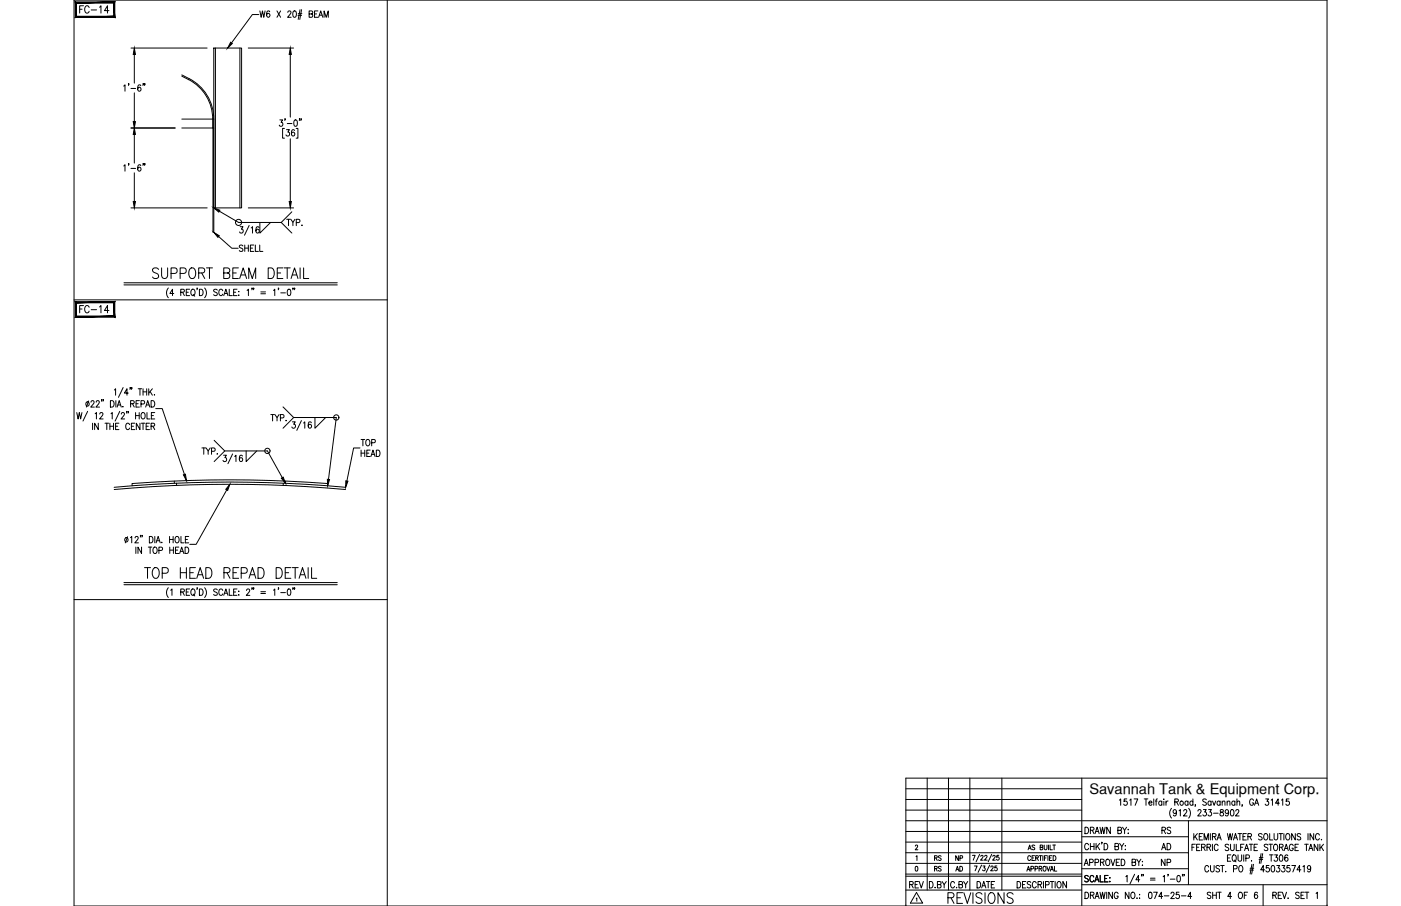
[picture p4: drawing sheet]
<svg xmlns="http://www.w3.org/2000/svg" width="432mm" height="279mm" viewBox="0 0 432 279" stroke-linecap="round" stroke-linejoin="round" font-family="sans-serif">
<defs><g id="words">
<g font-size="6.6">
<text x="46.2" y="87.1">SUPPORT BEAM DETAIL</text>
<text x="43.7" y="179.6">TOP HEAD REPAD DETAIL</text>
<text x="291.4" y="279.8">REVISIONS</text>
</g>
<g font-size="5.3">
<text x="23.6" y="5.3">FC-14</text>
<text x="23.6" y="97.7">FC-14</text>
<text x="279.4" y="275.2">REV</text>
<text x="353.1" y="278.3">074-25-4</text>
</g>
<g font-size="4.9">
<text x="73" y="78.7">SHELL</text>
<text x="82.6" y="130.9">TYP.</text>
<text x="357" y="263.2">AD</text>
<text x="357.4" y="258.2">RS</text>
<text x="357" y="268.1">NP</text>
</g>
<text font-size="4.5" x="335.7" y="244.9">Savannah Tank &amp; Equipment Corp.</text>
<g font-size="4.4">
<text x="287.2" y="269.9">RS</text>
<text x="287.2" y="266.7">RS</text>
<text x="293.5" y="266.7">NP</text>
<text x="293.9" y="269.9">AD</text>
</g>
</g></defs>
<!-- layer: 0 -->
<g fill="none" stroke="#000" stroke-width=".31">
<path d="M22.8 0h386.2v279.4h-386.2zM119.4 0v279.4M22.8 92.5h96.6M22.8 184.9h96.6M285.8 240v34.5M292.3 240v34.5M298.9 240v34.5M308.8 240v34.5M333.4 240v39.4M409 240h-129.8v39.4M279.2 253.1h129.8M279.2 259.7h54.2"/>
<path d="M279.2 256.4h54.2M279.2 249.8h54.2M279.2 246.5h54.2M279.2 243.2h54.2M333.4 258h32.9M366.3 253.1v19.7M279.2 266.3h54.2M279.2 263h87.1M279.2 270.2h54.2M279.2 269.6h54.2M279.2 274.5h54.2M333.4 267.9h32.9"/>
<path d="M333.4 272.8h75.6M389.3 272.8v6.6"/>
</g>
<!-- layer: TEXT -->
<g fill="none" stroke="#000" stroke-width=".31">
<path d="M334.4 255.1a1.01 1.01 0 0 1 1.1 1 1.01 1.01 0 0 1-1.1 1zM336.1 256.1l.9-.2 .1-.6-1-.2v2M336.6 256.1l.6 1M337.5 257.1l.6-2 .7 2M337.7 256.4h.8M339 255.1l.4 2 .4-2 .4 2 .4-2M339.7 259.8h-.2h.2l-.2 .5M342.2 255.1v2l-1.1-2v2M344.5 256.1l1-.2 .1-.6-1.1-.2v2l1.1-.2 .1-.5-.5-.3M345 246.8l.4-.4v1.9M346 255.1l.6 1v1M347.2 255.1l-.6 1"/>
<path d="M347.3 246.4h-.8l-.1 .8a.61 .61 0 0 1 .9 .1 .61 .61 0 0 1-.1 .8 .61 .61 0 0 1-.8-.1M347.6 257h.2zM347.7 255.8v.1zM348.2 246.8l.4-.4v1.9M349.5 246.4h1.2l-.8 1.9M352.7 246.4h1.1M353.2 246.4v1.9M354.1 247.6h.9l-.1-.5a.58 .58 0 0 0-.8 .7 .58 .58 0 0 0 .9 .3M355.6 246.4v1.9M356.1 247h.5M356.7 246.4l-.3 .1-.1 .3v1.5M358.1 247.3l-.2-.2a.58 .58 0 0 0-.8 .6 .58 .58 0 0 0 1 .4"/>
<path d="M358.1 247v1.3M358.7 246.4v.2zM358.7 247.1v1.2M359.4 247v1.3M360 247l-.4 .1-.2 .5M361.1 249.3a2.24 2.24 0 0 0 0 3M362.1 247.3l.9-.1 .1-.6-1-.2v1.9M362.6 250.3l-.1 .3a.54 .54 0 0 1-.8 .1 .54 .54 0 0 1 0-.8 .54 .54 0 0 1 .8 .1l.1 .3a.9 .9 0 0 1-.6 1.3l-.4-.2M362.6 247.3l.6 1M363.4 250l.4-.3v1.9M364.8 250.1l.2-.3 .5-.1 .3 .5-1.1 1.4h1.2M366.1 247.3l-.1-.2a.58 .58 0 0 0-.8 .6 .58 .58 0 0 0 .9 .4"/>
<path d="M366.1 247v1.3M366.4 249.3a2.31 2.31 0 0 1 0 3M367.7 247.3a.56 .56 0 0 0-.8 0 .56 .56 0 0 0 0 .8 .56 .56 0 0 0 .8 0M367.7 246.4v1.9M367.9 257.1v1.9M368.3 257.9l.7 1.1M368.5 248.3h-.2h.2l-.2 .4M369 257.1l-1.1 1.3M369.2 250.1l.3-.4h.4l.3 .3-1.1 1.6h1.1M369.6 258h.6M370.6 257.1h-1v1.9h1M370.9 249.7h.9l-.5 .7a.6 .6 0 0 1 .5 .9 .6 .6 0 0 1-1.1 0"/>
<path d="M371.1 259v-1.9l.7 1.9 .6-1.9v1.9M371.8 246.7l-.4-.3-.7 .3 .2 .4 .9 .7v.3l-.4 .2-.7-.2M372.5 249.7h.9l-.5 .7a.6 .6 0 0 1 .5 1 .6 .6 0 0 1-1.1-.1M373 257.1v1.9M373.3 247.3a.56 .56 0 0 0-.8 0 .56 .56 0 0 0 0 .8 .56 .56 0 0 0 .8 0M373.3 247v1.3M373.7 258l.9-.1 .1-.7-1-.1v1.9M373.7 247l.5 1.3 .5-1.3M374 250.8h1.5M374.2 258l.6 1M375.1 259l.7-1.9 .6 1.9M375.3 258.4h.9"/>
<path d="M376 247.3a.56 .56 0 0 0-.7 0 .56 .56 0 0 0 0 .8 .56 .56 0 0 0 .7 0M376 247v1.3M376.2 249.8v.5a.72 .72 0 0 1 .8 .4 .72 .72 0 0 1-.3 .9 .63 .63 0 0 1-.7-.6 .63 .63 0 0 1 .8-.6l.2-.3v-.3zM376.7 247.4l.4-.4 .4 .1v1.2M376.7 247v1.3M378.2 247.4l.4-.4 .4 .1 .1 1.2M378.2 247v1.3M378.3 257.1l.4 1.9 .4-1.9 .4 1.9 .4-1.9M378.6 250.3v.3a.54 .54 0 0 1-.8 .1 .54 .54 0 0 1 0-.8 .54 .54 0 0 1 .8 .1v.3a.9 .9 0 0 1-.6 1.3l-.3-.2M379.4 249.8l.3-.1a1.06 1.06 0 0 1 .6 .9 1.06 1.06 0 0 1-.6 1l-.3-.1-.2-.7zM380.2 259l.6-1.9 .6 1.9M380.4 258.4h.8"/>
<path d="M380.6 247.3a.56 .56 0 0 0-.8 0 .56 .56 0 0 0 0 .8 .56 .56 0 0 0 .8 0M380.6 247v1.3M380.9 250.1l.1-.3 .5-.1 .3 .5-1 1.4h1.1M381.2 247.4l.4-.4 .4 .1 .1 1.2M381.2 246.4v1.9M381.6 257.1h1.1M382.1 257.1v1.9M382.9 248.3l-.1 .4M383.1 258h.6M384.1 257.1h-1v1.9h1M384.6 258l1-.1 .1-.7-1.1-.1v1.9M385.2 258l.5 1"/>
<path d="M386.3 246.8a.61 .61 0 0 0-.7-.4 .61 .61 0 0 0-.5 .7v.5a.61 .61 0 0 0 .6 .8 .61 .61 0 0 0 .6-.8h-.4M386.7 248.3l.6-1.9 .6 1.9M386.9 247.7h.8M389 257.3l-.4-.2-.7 .2 .1 .5 .9 .5v.6l-.6 .1-.4-.3M389.8 257.2l.2-.1a1 1 0 0 1 .8 1 1 1 0 0 1-.8 .9 1.29 1.29 0 0 1-.2-1.8zM390.1 246.4h.9l-.5 .7a.6 .6 0 0 1 .5 .9 .6 .6 0 0 1-1.1 0M391.3 257.1v1.9h1M391.8 246.8l.4-.4v1.9M392.7 257.1v1.6l.4 .3 .6-.3 .1-1.6M394.2 257.1h1.1M394.3 247.7h-1.2l.8-1.3v1.9M394.8 257.1v1.9"/>
<path d="M395 246.8l.4-.4v1.9M395.7 257.1v1.9M396.6 257.2l.1-.1a1 1 0 0 1 .9 1 1 1 0 0 1-.9 .9 1.24 1.24 0 0 1-.1-1.8zM397.3 246.4h-.8l-.1 .8a.61 .61 0 0 1 .9 .1 .61 .61 0 0 1-.1 .8 .61 .61 0 0 1-.9-.1M399.2 257.1v1.9l-1.1-1.9v1.9M400.9 257.3l-.4-.2-.7 .2 .1 .5 .9 .5-.1 .6-.5 .1-.4-.3M403.1 257.1v1.9M404.9 257.1v1.9l-1.1-1.9v1.9M406.7 257.5a.62 .62 0 0 0-.8-.4 .62 .62 0 0 0-.5 .7v.5a.62 .62 0 0 0 .5 .7 .62 .62 0 0 0 .8-.4M407.2 258.9h.2zM282.1 260.9l.3-.3 .4 .3-.7 1.2h.8M282.2 267.2h.2a.82 .82 0 0 1 .5 .7 .82 .82 0 0 1-.5 .7l-.3-.2z"/>
<path d="M282.3 264.2l.3-.3v1.5M282.4 277.1l.2-.2v1M282.5 275.2l1.9 3.3h-3.8zM288.2 273.6v.2zM288.9 272.8l1-.1v-.8l-1-.1v2l1.1-.2v-.4l-.4-.4M290.4 271.8l.6 1v1M291.7 271.8l-.7 1M294.2 272.3a.62 .62 0 0 0-.7-.5 .62 .62 0 0 0-.5 .8v.5a.62 .62 0 0 0 .5 .7 .62 .62 0 0 0 .7-.5M295.6 272.8l.9-.1 .1-.7-1-.2v2l1-.2 .1-.4-.4-.4M297 271.8l.6 1v1M298.3 271.8l-.7 1M299.7 263.8h.8l-.5 1.5"/>
<path d="M300.3 267.1h.9l-.7 1.4M301.1 271.8a1 1 0 0 1 1.2 1 1 1 0 0 1-1.2 1zM301.9 263.5l-1.1 2.2M302.3 264.1l.5-.3 .2 .4-.8 1.1h.9M302.5 266.8l-1 2.2M302.6 273.8l.6-2 .6 2M302.9 267.1h.7l-.3 .5a.44 .44 0 0 1 .3 .7 .44 .44 0 0 1-.8 0M303.5 264.1l.1-.3h.4l.2 .4-.8 1.1h.9M304 271.8h1.1M304.6 271.8v2M305 266.8l-1 2.2M305.4 267.4l.2-.3 .5 .2-.8 1.2h.9"/>
<path d="M305.6 263.5l-1 2.2M306 264.1l.1-.3h.4l.2 .4-.8 1.1h.9M306.6 271.8h-1.1v2M307.3 267.1h-.6l-.1 .6a.46 .46 0 0 1 .7 0 .46 .46 0 0 1-.1 .7 .46 .46 0 0 1-.7-.1M307.8 263.8h-.5l-.1 .6a.46 .46 0 0 1 .7 0 .46 .46 0 0 1-.1 .7 .46 .46 0 0 1-.7-.1M313.5 271.8a1 1 0 0 1 1.1 1 1 1 0 0 1-1.1 1zM316.2 271.8h-1v2h1M316.5 268.6l.5-1.4 .4 1.4M316.7 268.2h.6M316.9 262.1l.5-1.5 .4 1.5M317.1 261.6h.5M317.6 264.2a.46 .46 0 0 0-.5-.3 .46 .46 0 0 0-.3 .5v.4a.46 .46 0 0 0 .3 .6 .46 .46 0 0 0 .5-.4"/>
<path d="M317.7 272.1l-.4-.3-.7 .3 .1 .5 .9 .5a.48 .48 0 0 1-.3 .7l-.7-.3M317.7 267.9h.8v-.7h-.8v1.4M318.1 264.6h.5M318.9 263.9h-.8v1.5h.8M318.9 260.8l-.3-.2-.5 .2 .1 .4 .7 .4-.3 .5-.5-.2M319 267.9h.7v-.7h-.7v1.4M319.2 264.6l.7-.1v-.6h-.7v1.5M319.4 272.3a.62 .62 0 0 0-.8-.5 .62 .62 0 0 0-.4 .8v.5a.62 .62 0 0 0 .4 .7 .62 .62 0 0 0 .8-.5M319.6 264.6l.4 .8M319.9 272.8l1-.1 .1-.7-1.1-.2v2M320.3 267.9l.7-.1v-.6h-.7v1.4M320.3 263.9h.8"/>
<path d="M320.5 272.8l.6 1M320.6 261.3l.7-.1 .1-.5-.8-.1v1.5l.8-.2v-.5l-.3-.1M320.7 267.9l.4 .7M320.7 263.9v1.5M321.4 263.9v1.5M321.6 271.8v2M321.7 267.2a.68 .68 0 0 1 .7 .7 .68 .68 0 0 1-.7 .7l-.2-.5zM321.8 260.6v1l.4 .5 .4-.2 .1-1.3M321.9 264.6h.5M322.2 272.9l1-.1v-.9l-1-.1v2M322.6 267.2l.5 1.4 .5-1.4M322.7 263.9h-.8v1.5"/>
<path d="M323 263.9v1.5M323.2 260.6v1.5M323.5 264.6h.4M323.6 260.6v1.5h.8M323.7 271.8h1.1M323.7 268.6l.5-1.4 .5 1.4M323.9 268.2h.6M324.2 263.9h-.7v1.5h.7M324.3 271.8v2M324.5 260.6h.8M324.6 263.9a.75 .75 0 0 1 .9 .7 .75 .75 0 0 1-.9 .8zM324.9 260.6v1.5"/>
<path d="M325 267.2v1.4h.7M325.2 271.8v2M326.1 271.9l.1-.1a1.01 1.01 0 0 1 .9 1 1.01 1.01 0 0 1-.9 1 1.27 1.27 0 0 1-.1-1.9zM328.7 271.8v2l-1.1-2v2M334.2 266.9l.6-1.9 .6 1.9M334.4 275.1a1 1 0 0 1 1.1 1 1 1 0 0 1-1.1 1zM334.4 266.3h.8M335.4 270.3l-.4-.3-.7 .3 .2 .4 .9 .7v.3l-.4 .3-.7-.3M335.5 260.6a.62 .62 0 0 0-.7-.5 .62 .62 0 0 0-.5 .8v.4a.62 .62 0 0 0 .5 .8 .62 .62 0 0 0 .7-.5M335.8 266l1-.1 .1-.7-1.1-.2v1.9M336.1 276.1l.9-.1 .1-.7-1-.2v2M336.1 260.1v2"/>
<path d="M336.1 261h1.1M336.6 276.1l.6 1M337.1 270.5a.61 .61 0 0 0-.7-.5 .61 .61 0 0 0-.5 .7v.5a.61 .61 0 0 0 .5 .8 .61 .61 0 0 0 .7-.5M337.2 260.1v2M337.4 272l.7-2 .6 2M337.5 266l1-.1v-.7l-1-.2v1.9M337.5 277.1l.6-2 .7 2M337.7 271.3h.8M337.7 276.5h.8M337.8 260.1v2M338.2 260.9l.7 1.2M338.9 260.1l-1.1 1.3"/>
<path d="M339 275.1l.4 2 .4-2 .4 2 .4-2M339.1 270v2h1M339.2 265.9l.9-.1v-.7l-.9-.1v1.9M339.7 265.9l.6 1M340.3 260.1a1 1 0 0 1 1.1 1 1 1 0 0 1-1.1 1zM340.5 270.9h.6M341.1 265.1l.1-.1a1 1 0 0 1 .9 .9 1 1 0 0 1-.9 1 1.26 1.26 0 0 1-.1-1.8zM341.1 275.1v2M341.5 270h-1v2h1M342 271.9h.1zM342.1 270.6v.2zM342.4 265l.6 1.9 .6-1.9"/>
<path d="M342.9 275.1v2l-1.2-2v2M343.6 261l1-.1v-.7l-1-.1v2l1.1-.2 .1-.5-.4-.4M344 265.9h.7M344.6 275.6a.62 .62 0 0 0-.7-.5 .62 .62 0 0 0-.5 .8v.5a.62 .62 0 0 0 .6 .7 .62 .62 0 0 0 .6-.7h-.4M345.1 260.1l.6 .9v1.1M345.1 265h-1.1v1.9h1.1M345.6 265a1 1 0 0 1 1.1 .9 1 1 0 0 1-1.1 1zM346.4 260.1l-.7 .9M346.8 260.8v.1zM346.8 261.9v.2zM347 270.4l.4-.4v2M348 275.1v2l-1.2-2v2"/>
<path d="M348.8 275.2l.2-.1a1 1 0 0 1 .8 1 1 1 0 0 1-.8 1 1.29 1.29 0 0 1-.2-1.9zM348.9 265.9l1-.1v-.7l-1-.1v1.9l1-.1 .1-.5-.4-.4M349.7 269.6l-1.4 3M350.4 265l.6 .9v1M350.4 277h.1zM351.2 275.8h.1M351.2 276.9h.1M351.3 271.3h-1.2l.8-1.3v2M351.6 265l-.6 .9M351.9 269.7h-.1h.1l-.1 .5M352 266.8h.2zM352.1 265.6v.2z"/>
<path d="M352.4 269.7l-.1 .5M354.6 270.8h1.4M354.6 271.4h1.4M358.5 270.4l.4-.4v2M360.1 269.7l-.2 .5M360.7 271.1h1.4M362.9 270.1l.3-.1a1.09 1.09 0 0 1 .6 1 1.09 1.09 0 0 1-.6 1 1.43 1.43 0 0 1-.3-1.9zM364.5 269.7l-.1 .5M365 269.7h-.2h.2l-.2 .5M367.4 261.3h.6M368.4 260.4h-1v1.9M368.8 261.3h.6"/>
<path d="M369.8 260.4h-1v1.9h1M370.3 261.3l1-.1 .1-.7-1.1-.1v1.9M370.9 261.3l.6 1M372 261.3l1-.1v-.7l-1-.1v1.9M372.5 267.4a.61 .61 0 0 0-.7-.5 .61 .61 0 0 0-.5 .8v.4a.61 .61 0 0 0 .5 .8 .61 .61 0 0 0 .7-.5M372.6 261.3l.5 1M373.1 266.9v1.4l.4 .6 .6-.3 .1-1.7M373.2 275.4l-.4-.3-.7 .3 .1 .5 .9 .5a.48 .48 0 0 1-.3 .7l-.7-.3M373.7 260.4v1.9M373.8 276.1h1.1M373.8 275.1v2M374.9 275.1v2"/>
<path d="M375.3 275.1h1.1M375.4 260.8a.61 .61 0 0 0-.7-.4 .61 .61 0 0 0-.5 .7v.5a.61 .61 0 0 0 .5 .7 .61 .61 0 0 0 .7-.4M375.8 275.1v2M375.9 267.2l-.4-.3-.7 .3 .1 .5 1 .6v.3l-.4 .3-.7-.3M376.2 266.9h1.1M376.7 266.9v2M377.8 268.7v.2zM378.3 264.6h.6M378.7 260.6l-.4-.2h-.6v.6l.8 .5 .2 .5-.4 .3-.7-.3M379.3 260.4v1.3l.5 .6 .5-.3 .1-1.6M379.3 263.6h-1v2h1M379.6 276.5h-1.2l.8-1.4v2"/>
<path d="M379.9 263.9l.3-.3a1 1 0 0 1 .8 1 1 1 0 0 1-.8 1l-.4-.7zM380.2 267.9h.9l.1-.8-1-.2v2M380.5 265.2l.4 .6M381 260.4v1.9h1M381.6 263.6v1.4l.5 .6 .5-.3 .1-1.7M382 275.2l.1-.1a1 1 0 0 1 .9 1 1 1 0 0 1-.9 1 1.27 1.27 0 0 1-.1-1.9zM382.1 267l.2-.1a1.02 1.02 0 0 1 .8 1 1.02 1.02 0 0 1-.8 1 1.27 1.27 0 0 1-.2-1.9zM382.4 261.3h.6M383.3 263.6v2M383.4 260.4h-1v1.9M383.5 276.1h.6M383.6 262.3l.6-1.9 .7 1.9"/>
<path d="M383.8 261.7h.8M384 264.7l.9-.1 .1-.8-1-.2v2M384.5 275.1h-1v2M385 260.4h1.1M385.2 268.3h1.1M385.3 267.8h1.1M385.6 260.4v1.9M385.7 265.4v.2zM385.8 266.6l-.5 3M386.3 266.6l-.5 3M386.5 261.3h.7M387.6 260.4h-1.1v1.9h1.1"/>
<path d="M387.6 275.4l-.5-.3a1.13 1.13 0 0 0 .1 2 .58 .58 0 0 0 .4-.8 .58 .58 0 0 0-.9-.1l-.1 .3M388 265h1.2M388.1 264.5h1.2M388.7 263.2l-.6 3.1M389.2 263.2l-.6 3.1M389.8 268.2h-1.2l.8-1.3v2M390.8 260.6l-.4-.2-.8 .2 .2 .5 .8 .4v.7l-.6 .1-.4-.3M391.1 260.4h1.1M391.1 266.9h-.8l-.1 .9a.62 .62 0 0 1 1 0 .62 .62 0 0 1-.1 .9 .62 .62 0 0 1-.9-.2M391.2 263.6h1.2M391.6 260.4v1.9M391.8 263.6v2"/>
<path d="M392 267l.2-.1a1.09 1.09 0 0 1 .7 1 1.09 1.09 0 0 1-.7 1l-.4-.4v-.4zM392.3 276.1l1-.1v-.8l-1-.1v2M392.8 260.4h.2a1 1 0 0 1 .8 .9 1 1 0 0 1-.8 1 1.26 1.26 0 0 1-.2-1.9zM392.8 263.6h.9l-.5 .8a.6 .6 0 0 1 .5 .9 .6 .6 0 0 1-1-.1M392.9 276.1l.5 1M393.5 266.9h.9l-.5 .8a.6 .6 0 0 1 .5 .9 .6 .6 0 0 1-1-.1M394 276.1h.6M394.4 261.3l.9-.1 .1-.7-1-.1v1.9M394.5 263.7l.3-.1a1.07 1.07 0 0 1 .6 1 1.07 1.07 0 0 1-.6 1 1.38 1.38 0 0 1-.3-1.9zM394.9 261.3l.6 1M395 275.1h-1v2h1M395.1 266.9h.9l-.5 .8a.6 .6 0 0 1 .5 .9 .6 .6 0 0 1-1.1-.1"/>
<path d="M395.2 275.1l.7 2 .6-2M395.8 262.3l.6-1.9 .7 1.9M396 261.7h.8M396.9 263.9l-.3-.3a1.09 1.09 0 0 0-.7 1 1.09 1.09 0 0 0 .6 1 .56 .56 0 0 0 .6-.5 .56 .56 0 0 0-.5-.6 .56 .56 0 0 0-.7 .4M396.9 277h.2zM397.5 266.9h-.8l-.1 .9a.61 .61 0 0 1 .9 0 .61 .61 0 0 1-.1 .9 .61 .61 0 0 1-.8-.2M398.1 266.9h1.2l-.8 2M398.6 260.8a.62 .62 0 0 0-.8-.4 .62 .62 0 0 0-.4 .7v.5a.62 .62 0 0 0 .6 .7 .62 .62 0 0 0 .6-.7h-.4M399.1 261.3h.7M400.2 260.4h-1.1v1.9h1.1M400.4 275.4l-.4-.3-.7 .3 .1 .4 1 .7v.3l-.4 .3-.7-.3M400.9 268.2h-1.2l.8-1.3v2"/>
<path d="M401 276.1h.6M401.6 267.3l.4-.4v2M402 275.1h-1v2h1M402.1 260.4h1.1M402.3 275.1h1.1M402.7 260.4v1.9M402.8 275.1v2M403.4 262.3l.6-1.9 .6 1.9M403.6 261.7h.8M404 267.6l-.3 .5a.55 .55 0 0 1-.7-.2 .55 .55 0 0 1 .2-.8 .55 .55 0 0 1 .7 .1l.1 .4a.93 .93 0 0 1-.7 1.3l-.3-.3M405.6 275.5l.4-.4v2M406.2 260.4v1.9l-1.2-1.9v1.9"/>
<path d="M406.8 260.4v1.9M407.2 261.2l.7 1.1M407.9 260.4l-1.1 1.3"/>
<circle cx="364.2" cy="247.6" r=".62"/>
</g>
<!-- layer: SHOP TAG -->
<path d="M279.2 279.4h.1M409 279.4h.1" fill="none" stroke="#000" stroke-width=".31"/>
<!-- layer: DIM -->
<g fill="none" stroke="#000" stroke-width=".31">
<path d="M40.4 14.8h23.4M41.4 16.8v8.8M76.5 14.8h14M79.8 4.5h-2l-6.4 8.7M80.1 3.4l.4 1.9 .4-1.9 .4 1.9 .4-1.9M83.1 3.6l-.3-.2a1.1 1.1 0 0 0-.6 .9 1.1 1.1 0 0 0 .5 1 .58 .58 0 0 0 .5-.8 .58 .58 0 0 0-.9-.1l-.1 .3M85.4 3.4l1.1 1.9M86.5 3.4l-1.1 1.9M88.7 3.8l.3-.4h.4l.3 .3-1.1 1.6h1.1M89.5 16.8v19.3M90.5 3.5l.4-.1a1.14 1.14 0 0 1-.2 1.9l-.2-.1-.3-.7zM91.8 4.8h1.1"/>
<path d="M91.9 4.2h1.1M92.5 3l-.6 3M92.9 3l-.5 3M95.3 4.3l.9-.1 .1-.7-1-.1v1.9l1-.2 .1-.4-.4-.4M96.9 4.3h.7M98 3.4h-1.1v1.9h1.1M98.2 5.3l.6-1.9 .7 1.9M98.5 4.7h.8M99.9 5.3v-1.9l.6 1.9 .7-1.9v1.9M38.1 26.5l.4-.3v1.9M39.7 25.9h-.1h.1l-.1 .5M40.4 39.5h13.6"/>
<path d="M40.4 27.3h1.4M41.4 28.6v8.9M43.4 26.4l-.5-.2a1.13 1.13 0 0 0 .1 1.9 .59 .59 0 0 0 .5-.7 .59 .59 0 0 0-.8-.4l-.3 .5M44.2 25.9h-.2h.2l-.2 .5M44.7 25.9h-.2h.2l-.2 .5M86.2 37h.9l-.5 .7a.6 .6 0 0 1 .5 1 .6 .6 0 0 1-1-.1M87.7 39.6h-.6v3h.6M87.9 36.7l-.1 .5M88.3 40h.9l-.5 .7a.6 .6 0 0 1 .5 1 .6 .6 0 0 1-1.1-.1M88.5 38.1h1.5M90.8 37.1l.2-.1a1.07 1.07 0 0 1 .7 1 1.07 1.07 0 0 1-.7 .9 1.41 1.41 0 0 1-.2-1.8zM91.3 39.6h.5v3h-.5"/>
<path d="M92.4 36.7l-.2 .5M92.9 36.7h-.2h.2l-.2 .5M38.1 51.2l.4-.4v2M39.7 50.5h-.1h.1l-.1 .5M40.4 51.9h1.4M41.4 41.4v8.9M41.4 53.3v8.8M43.4 51.1l-.3-.3a1.12 1.12 0 0 0-.1 2 .58 .58 0 0 0 .5-.8 .58 .58 0 0 0-1-.2l-.1 .3M44.2 50.5h-.2h.2l-.2 .5M44.7 50.5h-.2h.2l-.2 .5M89.5 42.8v19.3M90.8 40.3l-.3-.3a1.11 1.11 0 0 0-.1 2 .55 .55 0 0 0 .5-.6 .55 .55 0 0 0-.5-.6 .55 .55 0 0 0-.6 .5"/>
<path d="M40.4 64.1h23.4M67.4 72.9l4.1 3.7h1.9M67.6 65.1l5.9 3.5h13.2M74 69.9h.9l-.5 .8a.6 .6 0 0 1 .5 .9 .6 .6 0 0 1-1-.1M76.5 64.1h14M76.8 69.5l-1.4 3M77.4 70.3l.4-.4v2M79.8 70.2l-.3-.3a1.09 1.09 0 0 0-.6 1 1.09 1.09 0 0 0 .5 1 .56 .56 0 0 0 .6-.6 .56 .56 0 0 0-.5-.5 .56 .56 0 0 0-.6 .4M80.1 68.6v3.3l3.3-3.3M88.3 67.6h1.2M88.9 67.6v2M89.6 67.6l.7 1v1"/>
<path d="M90 65.3l-3.3 3.3 3.3 3.3M90.9 67.6l-.6 1M91.3 68.6h1l.1-.8-1.1-.2v2M93 69.5h.2zM38.2 87.2h65.7M38.2 87.9h65.7M51.9 88.8a2.3 2.3 0 0 0 0 3M53.6 90.5h-1.2l.8-1.3v2M55.7 90.1l1-.1v-.7l-1-.1v2M56.3 90.1l.5 1.1M57.4 90.1h.6M58.4 89.2h-1v2h1"/>
<path d="M59.2 89.3l.1-.1a1 1 0 0 1 .8 1 1 1 0 0 1-.8 1 1.24 1.24 0 0 1-.1-1.9zM59.5 90.8l.5 .6M61.5 89.2a1 1 0 0 1 1.1 1 1 1 0 0 1-1.1 1zM63.1 88.8a2.24 2.24 0 0 1 0 3M67 89.5l-.4-.3-.8 .3 .2 .4 .9 .5-.1 .7-.5 .1-.5-.3M68.6 89.7a.61 .61 0 0 0-.7-.5 .61 .61 0 0 0-.4 .7v.5a.61 .61 0 0 0 .4 .8 .61 .61 0 0 0 .7-.5M69 91.2l.6-2 .7 2M69.2 90.5h.8M70.7 89.2v2h.9M72 90.1h.6M73 89.2h-1v2h1M73.6 89.9v.1z"/>
<path d="M73.6 91v.2zM76.2 89.6l.4-.4v2M80.4 90h1.4M80.4 90.6h1.4M84.3 89.6l.4-.4v2M86.5 90.3h1.5M88.8 89.3l.4-.1a1.15 1.15 0 0 1-.2 2l-.4-.4-.1-.5zM38 119.5l-1.5 3M40.2 119.6l-.2 .5M40.7 119.6h-.2h.2l-.2 .5M42.6 119.9h1.1M43.1 119.9v2"/>
<path d="M44.1 119.9v2M45.2 119.9v2M45.8 119.9v2M47 119.9l-1.2 1.3M23.7 127.2l.4 2 .3-2 .4 2 .5-2M27 126.9l-1.4 3M27.3 123.7l-.7 1.8M28 124l.4-.5h.3l.3 .4-.2 .7-.8 .9h1.1M28.5 130.5v2M29.3 127.6l.4-.4v2M29.7 124l.3-.5h.3l.3 .4-.2 .7-.8 .9h1.1M30.3 130.5v2l-1.1-2v2"/>
<path d="M30.8 127.7l.3-.5h.3l.3 .4-1 1.6h1.1M31.4 123.3h-.2h.2l-.2 .4M31.9 123.3l-.2 .4M32.4 130.5h1.1M32.9 130.5v2M33.9 130.5v2M33.9 131.4h1.1M34 123.5a1.01 1.01 0 0 1 1.2 1 1.01 1.01 0 0 1-1.2 1zM34.2 127.6l.4-.4v2M35 130.5v2M35.2 120.3l.4-.4v2M35.6 131.4h.7"/>
<path d="M35.7 123.5v2M36.1 125.5l.6-2 .7 2M36.3 124.9h.8M36.7 130.5h-1.1v2h1.1M36.9 126.9l-1.4 3M37.4 127.7l.3-.5h.3l.4 .4-1.1 1.6h1.1M37.8 125.4h.2zM39.1 126.9l-.1 .5M39.5 121.2h-1.1l.7-1.3v2M39.6 126.9h-.1h.1l-.1 .5M39.9 131a.61 .61 0 0 0-.7-.5 .61 .61 0 0 0-.4 .8v.4a.61 .61 0 0 0 .4 .8 .61 .61 0 0 0 .7-.5M40.3 124.5l.9-.1 .1-.7-1-.2v2"/>
<path d="M40.5 131.4h.6M40.8 124.5l.6 1M41.6 130.5h-1.1v2h1.1M41.8 127.2v2M41.8 128.2h1.1M41.9 124.5h.7M42.9 127.2v2M43 123.5h-1.1v2h1.1M43.1 130.5v2l-1.1-2v2M43.5 124.6l.9-.1 .1-.8-1-.2v2M43.5 130.5h1.2M43.8 127.3l.1-.1a1 1 0 0 1 .9 1 1 1 0 0 1-.9 1 1.27 1.27 0 0 1-.1-1.9z"/>
<path d="M44.1 130.5v2M44.1 120.8h1.1M44.9 125.5l.6-2 .7 2M45 131.4h.7M45.1 124.9h.8M45.3 127.2v2h.9M46.1 130.5h-1.1v2h1.1M46.2 120.7l.8 1.2M46.6 123.5a1.01 1.01 0 0 1 1.1 1 1.01 1.01 0 0 1-1.1 1zM46.6 131.4h.9l.1-.7-1-.2v2M46.7 128.2h.6M47.1 131.4l.6 1.1"/>
<path d="M47.5 121.8h.2zM47.7 127.2h-1v2h1M48 126h2l6.9 20.3M62.2 138.1h1.2M62.8 138.1v2M63.5 138.1l.7 1v1M64.8 138.1l-.6 1M65.2 139.2l.9-.1 .1-.8-1-.2v2M66 135.8l3.3 3.3M71.7 140l-1.4 3M75.9 139.1v3.2l3.2-3.2M87.2 132.1l3.3-3.3h13.2l-2.5 19"/>
<path d="M92.9 129.7l-1.4 3M93.6 130.5l.3-.4v2M95.9 130.4l-.4-.3a1.14 1.14 0 0 0 0 2 .58 .58 0 0 0 .5-.9 .58 .58 0 0 0-.9-.1l-.1 .3M97.1 128.8v3.3l3.3-3.3M111 138.2h-2l-2.1 10.1M111.3 135.5h1.1M111.3 138.8v2M111.3 139.7h1.1M111.8 135.5v2M112.4 138.8v2M113.1 135.6l.1-.1a1 1 0 0 1 .8 1 1 1 0 0 1-.8 1 1.29 1.29 0 0 1-.1-1.9zM113.1 139.7h.6"/>
<path d="M114.1 138.8h-1v2h1M114.6 136.5h.9v-.9l-.9-.1v2M116 138.8a1 1 0 0 1 1.1 1 1 1 0 0 1-1.1 1zM66 142.3l3.3-3.2h13.1l4.6 8.2M66.9 140h.1zM68.9 140.4h.9l-.5 .7a.6 .6 0 0 1 .5 1 .6 .6 0 0 1-1.1-.1M69.9 151.1l-9.4 16.8h-2M72.3 140.8l.4-.4v1.9M74.7 140.7l-.3-.3a1.11 1.11 0 0 0-.1 1.9 .55 .55 0 0 0 .6-.5 .55 .55 0 0 0-.5-.6 .55 .55 0 0 0-.6 .5M114.3 140.8l.7-2 .6 2M114.6 140.1h.8M38.2 179.7h65.7"/>
<path d="M39.3 165.5l-.7 1.9M40.2 165.8l.4-.4v2M41.6 165.9l.4-.5 .4 .1 .2 .3-.2 .7-.8 .9h1.1M41.9 168.7v2M43.4 165.1l-.2 .5M43.6 168.7v2l-1.1-2v2M43.9 165.1h-.2h.2l-.2 .5M45.7 168.7h1.1M46 165.4a.99 .99 0 0 1 1.2 1 .99 .99 0 0 1-1.2 1zM46.3 168.7v2M47.5 168.8l.1-.1a1 1 0 0 1 .9 1 1 1 0 0 1-.9 1 1.26 1.26 0 0 1-.1-1.9zM47.7 165.4v2"/>
<path d="M48.1 167.4l.6-2 .7 2M48.3 166.8h.8M49 169.8l.9-.1 .2-.3-.2-.6-.9-.1v2M49.9 167.2h.1M52.3 165.4v2M52.3 166.4h1.1M52.3 168.7v2M52.3 169.7h1.1M53.4 165.4v2M53.4 168.7v2M54.1 169.7h.6M54.3 165.5l.1-.1a1 1 0 0 1 .8 1 1 1 0 0 1-.8 1 1.27 1.27 0 0 1-.1-1.9z"/>
<path d="M55.1 168.7h-1v2h1M55.4 170.7l.6-2 .6 2M55.6 170h.8M55.8 165.4v2h.9M57 168.7a1 1 0 0 1 1.2 1 1 1 0 0 1-1.2 1zM57.1 166.4h.7M58.2 165.4h-1.1v2h1.1M38.2 180.3h65.7M51.9 181.3a2.3 2.3 0 0 0 0 3M52.6 182l.4-.4v2M55.7 182.6l1-.1v-.8l-1-.1v2M56.3 182.6l.5 1"/>
<path d="M57.4 182.6h.6M58.4 181.6h-1v2h1M59.2 181.7l.1-.1a1 1 0 0 1 .8 1 1 1 0 0 1-.8 1 1.24 1.24 0 0 1-.1-1.9zM59.5 183.2l.5 .6M61.5 181.6a1 1 0 0 1 1.1 1 1 1 0 0 1-1.1 1zM63.1 181.3a2.24 2.24 0 0 1 0 3M67 181.9l-.4-.3-.8 .3 .2 .5 .8 .4v.7l-.5 .1-.5-.3M68.6 182.1a.61 .61 0 0 0-.7-.5 .61 .61 0 0 0-.4 .8v.5a.61 .61 0 0 0 .4 .7 .61 .61 0 0 0 .7-.5M69 183.6l.6-2 .7 2M69.2 182.9h.8M70.7 181.6v2h.9M72 182.6h.6"/>
<path d="M73 181.6h-1v2h1M73.6 182.3v.2zM73.6 183.4v.2zM76 182.1l.3-.5 .5 .1 .2 .3-1.1 1.6h1.1M80.4 182.5h1.4M80.4 183h1.4M84.3 182l.4-.4v2M86.5 182.8h1.5M88.8 181.7h.6l.2 .3v1.2l-.4 .4-.6-.4-.1-.7z"/>
<circle cx="73.5" cy="68.6" r=".94"/>
<circle cx="27" cy="124.5" r=".62"/>
<circle cx="82.4" cy="139.1" r=".81"/>
<circle cx="103.6" cy="128.7" r=".81"/>
<circle cx="39" cy="166.4" r=".61"/>
</g>
<!-- layer: SHELL -->
<path d="M56 23.5a14.2 14.2 0 0 1 9.6 13.2M56 23.1a14.5 14.5 0 0 1 9.9 13.6M56 39.5h9.9M65.6 36.7v2.8M65.6 39.5v32.1M65.9 36.7v34.9M35.2 150.3a391.3 391.3 0 0 1 71.3 0M35.2 151a395.7 395.7 0 0 1 71.3 0M54.4 149v.7M87.3 149v.7" fill="none" stroke="#000" stroke-width=".31"/>
<!-- layer: REPAD -->
<path d="M40.7 149.8v-.7a398.5 398.5 0 0 1 60.3 0v.7M53.7 148.4v.6M88 148.4v.6" fill="none" stroke="#000" stroke-width=".31"/>
<!-- layer: DIM -->
<g fill="#000" stroke="#000" stroke-width=".31">
<path d="M41.4 14.8l.3 2h-.6zM71.1 13l.5 .4-1.4 1.4zM89.5 14.8l.3 2h-.7zM41.1 37.5h.6l-.3 2zM41.4 39.5l.3 1.9h-.6zM41.1 62.1h.6l-.3 2zM65.9 71.6l1.7 1.1-.4 .5zM65.9 64.1l1.9 .7-.4 .6zM89.1 62.1h.7l-.3 2zM56.5 146.4l.7-.2 .3 2zM70.8 149.4l-.6 1.8-.6-.3zM86.7 147.5l.6-.3 .7 1.8z"/>
<path d="M100.9 147.8l.7 .1-.6 1.9zM106.6 148.3l.6 .1-.7 1.9z"/>
</g>
<!-- layer: TEXT -->
<g fill="#000" stroke="#000" stroke-width=".31">
<path d="M23.2 .6l.4 4.4v-4zM23.2 .6l.4 4.4-.4 .4zM23.2 5.4l11.8-.4h-11.4zM23.2 5.4l11.8-.4 .4 .4zM35 1v4l.4 .4zM35 1l.4-.4v4.8zM23.6 1h11.4l.4-.4zM23.2 .6h12.2l-11.8 .4z"/>
<path d="M23.2 93l.4 4.5v-4.1zM23.2 93l.4 4.5-.4 .3zM23.2 97.8l11.8-.3h-11.4zM23.2 97.8l11.8-.3 .4 .3zM35 93.4v4.1l.4 .3zM35.4 93v4.8l-.4-4.4zM23.6 93.4h11.4l.4-.4zM23.2 93h12.2l-11.8 .4z"/>
</g>
<!-- layer: PHANTOM -->
<path d="M56 36.7h9.9" fill="none" stroke="#000" stroke-width=".31"/>
<!-- layer: 6X20 -->
<path d="M65.9 14.8h8.6v49.3h-8.6zM66.4 14.8v49.3M73.9 14.8v49.3" fill="none" stroke="#000" stroke-width=".31"/>
<use href="#words"/>
</svg>
